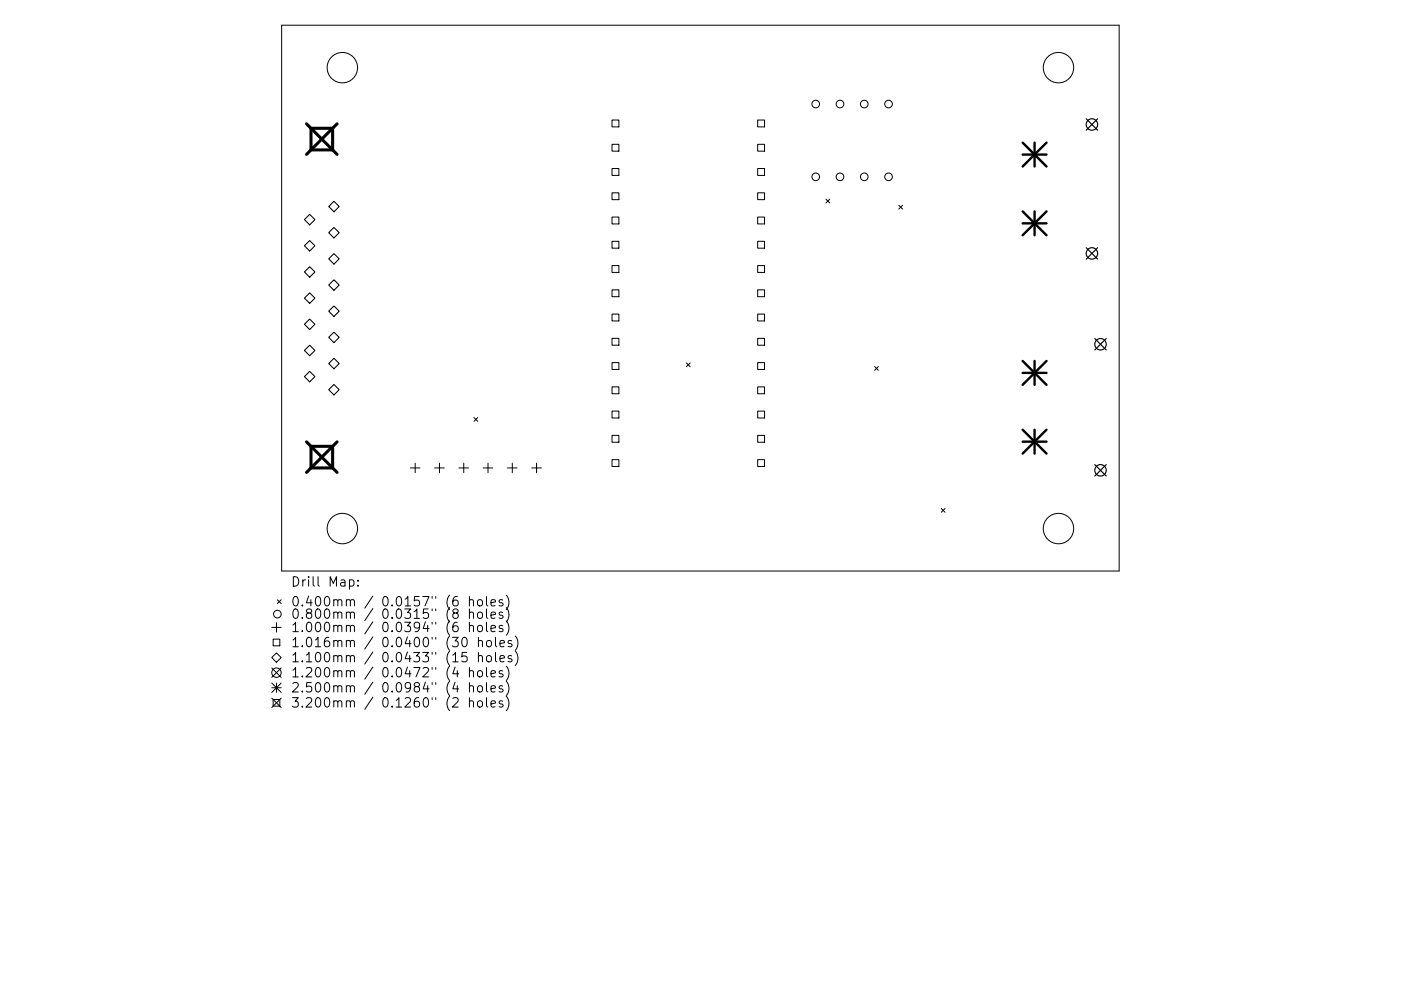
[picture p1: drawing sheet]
<svg xmlns="http://www.w3.org/2000/svg" width="297mm" height="210mm" viewBox="0 0 297 210" stroke-linecap="round" stroke-linejoin="round" font-family="sans-serif">
<defs><g id="words">
<g font-size="2.8">
<text x="61.6" y="124.5">Drill Map:</text>
<text x="61.6" y="128.7">0.400mm / 0.0157&quot; (6 holes)</text>
<text x="61.6" y="131.3">0.800mm / 0.0315&quot; (8 holes)</text>
<text x="61.6" y="134.1">1.000mm / 0.0394&quot; (6 holes)</text>
<text x="61.6" y="137.3">1.016mm / 0.0400&quot; (30 holes)</text>
<text x="61.6" y="140.5">1.100mm / 0.0433&quot; (15 holes)</text>
<text x="61.6" y="143.7">1.200mm / 0.0472&quot; (4 holes)</text>
<text x="61.6" y="146.9">2.500mm / 0.0984&quot; (4 holes)</text>
<text x="61.6" y="150.1">3.200mm / 0.1260&quot; (2 holes)</text>
</g>
</g></defs>
<g fill="none" stroke="#000" stroke-width=".21">
<path d="M59.7 5.3h177.6v115.9h-177.6zM129.8 25.5h1.4v1.4h-1.4zM129.8 30.6h1.4v1.5h-1.4zM129.8 35.8h1.4v1.4h-1.4zM160.6 25.5h1.5v1.4h-1.5zM160.6 30.6h1.5v1.5h-1.5zM160.6 35.8h1.5v1.4h-1.5zM129.8 40.9h1.4v1.5h-1.4zM129.8 46.1h1.4v1.4h-1.4zM129.8 51.2h1.4v1.5h-1.4zM129.8 56.3h1.4v1.5h-1.4zM160.6 40.9h1.5v1.5h-1.5z"/>
<path d="M160.6 46.1h1.5v1.4h-1.5zM160.6 51.2h1.5v1.5h-1.5zM160.6 56.3h1.5v1.5h-1.5zM175.1 42.3l.8 .8M175.9 42.3l-.8 .8M190.6 43.5l.8 .9M191.4 43.5l-.8 .9M129.8 61.5h1.4v1.4h-1.4zM129.8 66.6h1.4v1.5h-1.4zM129.8 71.8h1.4v1.4h-1.4zM129.8 76.9h1.4v1.5h-1.4zM145.5 77l.8 .8"/>
<path d="M146.3 77l-.8 .8M160.6 61.5h1.5v1.4h-1.5zM160.6 66.6h1.5v1.5h-1.5zM160.6 71.8h1.5v1.4h-1.5zM160.6 76.9h1.5v1.5h-1.5zM185.4 77.8l.8 .8M186.2 77.8l-.8 .8M87 99.3h2M88 98.3v2M92.2 99.3h2M93.2 98.3v2M97.3 99.3h2"/>
<path d="M98.3 98.3v2M100.5 88.6l.8 .8M101.3 88.6l-.8 .8M102.5 99.3h2M103.5 98.3v2M107.6 99.3h2M108.6 98.3v2M112.7 99.3h2.1M113.8 98.3v2M129.8 82.1h1.4v1.4h-1.4zM129.8 87.2h1.4v1.5h-1.4zM129.8 92.4h1.4v1.4h-1.4z"/>
<path d="M129.8 97.5h1.4v1.5h-1.4zM160.6 82.1h1.5v1.4h-1.5zM160.6 87.2h1.5v1.5h-1.5zM160.6 92.4h1.5v1.4h-1.5zM160.6 97.5h1.5v1.5h-1.5zM199.6 107.9l.8 .8M200.4 107.9l-.8 .8M57.6 133.1h2M57.9 135.6h1.4v1.4h-1.4zM58.6 138.5l1 1-1 1-1-1zM58.6 132.1v2M58.8 127.2l.8 .9"/>
<path d="M59.6 127.2l-.8 .9M74.1 123.1l.6-.1 .4 .4v.6l-.2 .3h-.8M75.9 124.2v.2M75.9 123.1v.2M98.1 135.4l.5-.2a1.25 1.25 0 0 1 0 2l-.4-.1-.2-.3-.1-.8zM99 138.4h-1l-.1 1 .3-.2 .7 .1 .2 .3-.1 .6-.3 .2h-.5l-.3-.2M99.5 127.4l.3-.2 .5 .1 .1 1.3M99.5 130.1a.5 .5 0 0 1 .9 0v1.1M99.5 132.9l.3-.2 .5 .1 .1 1.2M99.5 126.6v2M99.5 129.2v2M99.5 132v2"/>
<path d="M101.3 130.1a.54 .54 0 0 1 .6-.2 .54 .54 0 0 1 .4 .3v.6a.54 .54 0 0 1-.5 .4 .54 .54 0 0 1-.6-.4zM101.3 132.9l.3-.2 .5 .1 .2 .3v.5a.54 .54 0 0 1-.5 .4 .54 .54 0 0 1-.6-.4zM101.4 127.3l.2-.1a.54 .54 0 0 1 .7 .4v.6a.54 .54 0 0 1-.5 .4 .54 .54 0 0 1-.6-.4v-.6zM101.4 136.1a.5 .5 0 0 1 .9 .1v1M101.4 139.3a.5 .5 0 0 1 .9 .1v1M101.4 135.2v2M101.4 138.4v2M103.1 126.6v1.7l.3 .3M103.1 129.2v1.7l.3 .3M103.1 132v1.7l.3 .3M103.2 136.1l.3-.2 .6 .2 .1 .7-.2 .3-.5 .1-.3-.2zM103.3 139.2l.5-.1 .4 .4v.5l-.4 .4-.5-.1-.2-.3v-.5z"/>
<path d="M104.1 127.9l1-.2-.1-.4-.6-.1-.3 .3 .1 1h.8M104.1 130.5l1-.2-.1-.3-.6-.1-.3 .2 .1 1h.8M104.1 133.4l1-.2-.1-.4-.6-.1-.3 .3 .1 .9h.8M105.1 135.2v1.7l.2 .3M105.1 138.4v1.7l.2 .3M106 136.6l1-.2-.1-.4-.6-.1-.3 .3 .1 .9h.8M106 139.8l1-.2-.1-.4-.6-.1-.3 .3 .1 .9h.8M106.6 127.3l-.5-.1-.3 .3 .1 .3 .7 .2v.5h-.8M106.6 130l-.5-.1-.3 .2 .1 .3 .7 .2v.5h-.8M106.6 132.8l-.5-.1-.3 .3 .1 .3 .7 .1v.5h-.8M107.3 126.3a2.29 2.29 0 0 1 0 3M107.3 128.9a2.29 2.29 0 0 1 0 3.1"/>
<path d="M107.3 131.7a2.29 2.29 0 0 1 0 3.1M108.5 136l-.5-.1-.3 .3 .1 .3 .7 .1v.5h-.8M108.5 139.2l-.5-.1-.3 .3 .1 .3 .7 .1v.5h-.8M109.2 134.9a2.29 2.29 0 0 1 0 3.1M109.2 138.1a2.29 2.29 0 0 1 0 3.1M57.6 141.7l2 2M57.6 144.9l2 2M57.6 145.9h2M57.6 148.1l2 2M57.9 148.4h1.4v1.4h-1.4zM58.6 144.9v2M59.6 141.7l-2 2"/>
<path d="M59.6 144.9l-2 2M59.6 148.1l-2 2M99.5 142.5a.5 .5 0 0 1 .9 .1v1M99.5 145.7a.5 .5 0 0 1 .9 .1v1M99.5 148.9a.5 .5 0 0 1 .9 .1v1M99.5 141.6v2M99.5 144.8v2M99.5 148v2M101.3 142.5a.54 .54 0 0 1 .6-.2 .54 .54 0 0 1 .4 .4v.5a.54 .54 0 0 1-.5 .4 .54 .54 0 0 1-.6-.4zM101.3 145.7a.54 .54 0 0 1 .6-.2 .54 .54 0 0 1 .4 .4v.5a.54 .54 0 0 1-.5 .4 .54 .54 0 0 1-.6-.4zM101.3 148.9a.54 .54 0 0 1 .6-.2 .54 .54 0 0 1 .4 .4v.5a.54 .54 0 0 1-.5 .4 .54 .54 0 0 1-.6-.4zM103.1 141.6v1.7l.3 .3"/>
<path d="M103.1 144.8v1.7l.3 .3M103.1 148v1.7l.3 .3M104.1 143l1-.2-.1-.4-.6-.1-.3 .3 .1 .9h.8M104.1 146.2l1-.2-.1-.4-.6-.1-.3 .3 .1 .9h.8M104.1 149.4l1-.2-.1-.4-.6-.1-.3 .3 .1 .9h.8M106.6 142.4l-.5-.1-.3 .3 .1 .3 .7 .1v.5h-.8M106.6 145.6l-.5-.1-.3 .3 .1 .3 .7 .1v.5h-.8M106.6 148.8l-.5-.1-.3 .3 .1 .3 .7 .1v.5h-.8M107.3 141.3a2.29 2.29 0 0 1 0 3.1M107.3 144.5a2.29 2.29 0 0 1 0 3.1M107.3 147.7a2.29 2.29 0 0 1 0 3.1"/>
<circle cx="72.6" cy="14.4" r="3.2"/>
<circle cx="224.4" cy="14.4" r="3.2"/>
<circle cx="172.9" cy="22.1" r=".81"/>
<circle cx="172.9" cy="37.5" r=".81"/>
<circle cx="178.1" cy="22.1" r=".81"/>
<circle cx="178.1" cy="37.5" r=".81"/>
<circle cx="183.2" cy="22.1" r=".81"/>
<circle cx="183.2" cy="37.5" r=".81"/>
<circle cx="188.4" cy="22.1" r=".81"/>
<circle cx="188.4" cy="37.5" r=".81"/>
<circle cx="72.6" cy="112.1" r="3.2"/>
<circle cx="224.4" cy="112.1" r="3.2"/>
<circle cx="58.8" cy="130.3" r=".81"/>
<circle cx="58.6" cy="142.7" r="1"/>
</g>
<g fill="none" stroke="#000" stroke-width=".22">
<path d="M64.5 46.6l1.2-1.1 1.1 1.1-1.1 1.1zM65.7 51l1.1 1.1-1.1 1.2-1.2-1.2zM65.7 56.6l1.1 1.1-1.1 1.1-1.2-1.1zM69.7 49.4l1.1-1.1 1.1 1.1-1.1 1.1zM70.8 42.7l1.1 1.1-1.1 1.1-1.1-1.1zM70.8 53.8l1.1 1.1-1.1 1.1-1.1-1.1zM64.5 68.8l1.2-1.1 1.1 1.1-1.1 1.1zM65.7 62.1l1.1 1.2-1.1 1.1-1.2-1.1zM65.7 73.2l1.1 1.2-1.1 1.1-1.2-1.1zM65.7 78.8l1.1 1.1-1.1 1.1-1.2-1.1zM69.7 60.5l1.1-1.1 1.1 1.1-1.1 1.1zM69.7 66l1.1-1.1 1.1 1.1-1.1 1.1z"/>
<path d="M69.7 71.6l1.1-1.1 1.1 1.1-1.1 1.1zM70.8 76l1.1 1.1-1.1 1.1-1.1-1.1zM69.7 82.7l1.1-1.1 1.1 1.1-1.1 1.1z"/>
</g>
<g fill="none" stroke="#000" stroke-width=".24">
<path d="M230.3 25.2l2.4 2.4M232.7 25.2l-2.4 2.4M230.3 52.6l2.4 2.4M232.7 52.6l-2.4 2.4M232.1 71.8l2.4 2.5M234.5 71.8l-2.4 2.5M232.1 98.6l2.4 2.4M234.5 98.6l-2.4 2.4"/>
<circle cx="231.5" cy="26.4" r="1.22"/>
<circle cx="231.5" cy="53.8" r="1.22"/>
<circle cx="233.3" cy="73" r="1.22"/>
<circle cx="233.3" cy="99.8" r="1.22"/>
</g>
<g fill="none" stroke="#000" stroke-width=".51">
<path d="M216.8 30.3l5.1 5M216.8 32.8h5.1M219.3 30.3v5M221.9 30.3l-5.1 5M216.8 44.9l5.1 5M216.8 47.4h5.1M219.3 44.9v5M221.9 44.9l-5.1 5M216.8 76.6l5.1 5M216.8 79.1h5.1M219.3 76.6v5M221.9 76.6l-5.1 5"/>
<path d="M216.8 91.2l5.1 5M216.8 93.7h5.1M219.3 91.2v5M221.9 91.2l-5.1 5"/>
</g>
<path d="M65 26.3l6.5 6.5M65.9 27.2h4.6v4.6h-4.6zM71.5 26.3l-6.5 6.5M65 93.7l6.5 6.5M65.9 94.7h4.6v4.6h-4.6zM71.5 93.7l-6.5 6.5" fill="none" stroke="#000" stroke-width=".65"/>
<use href="#words"/>
</svg>
